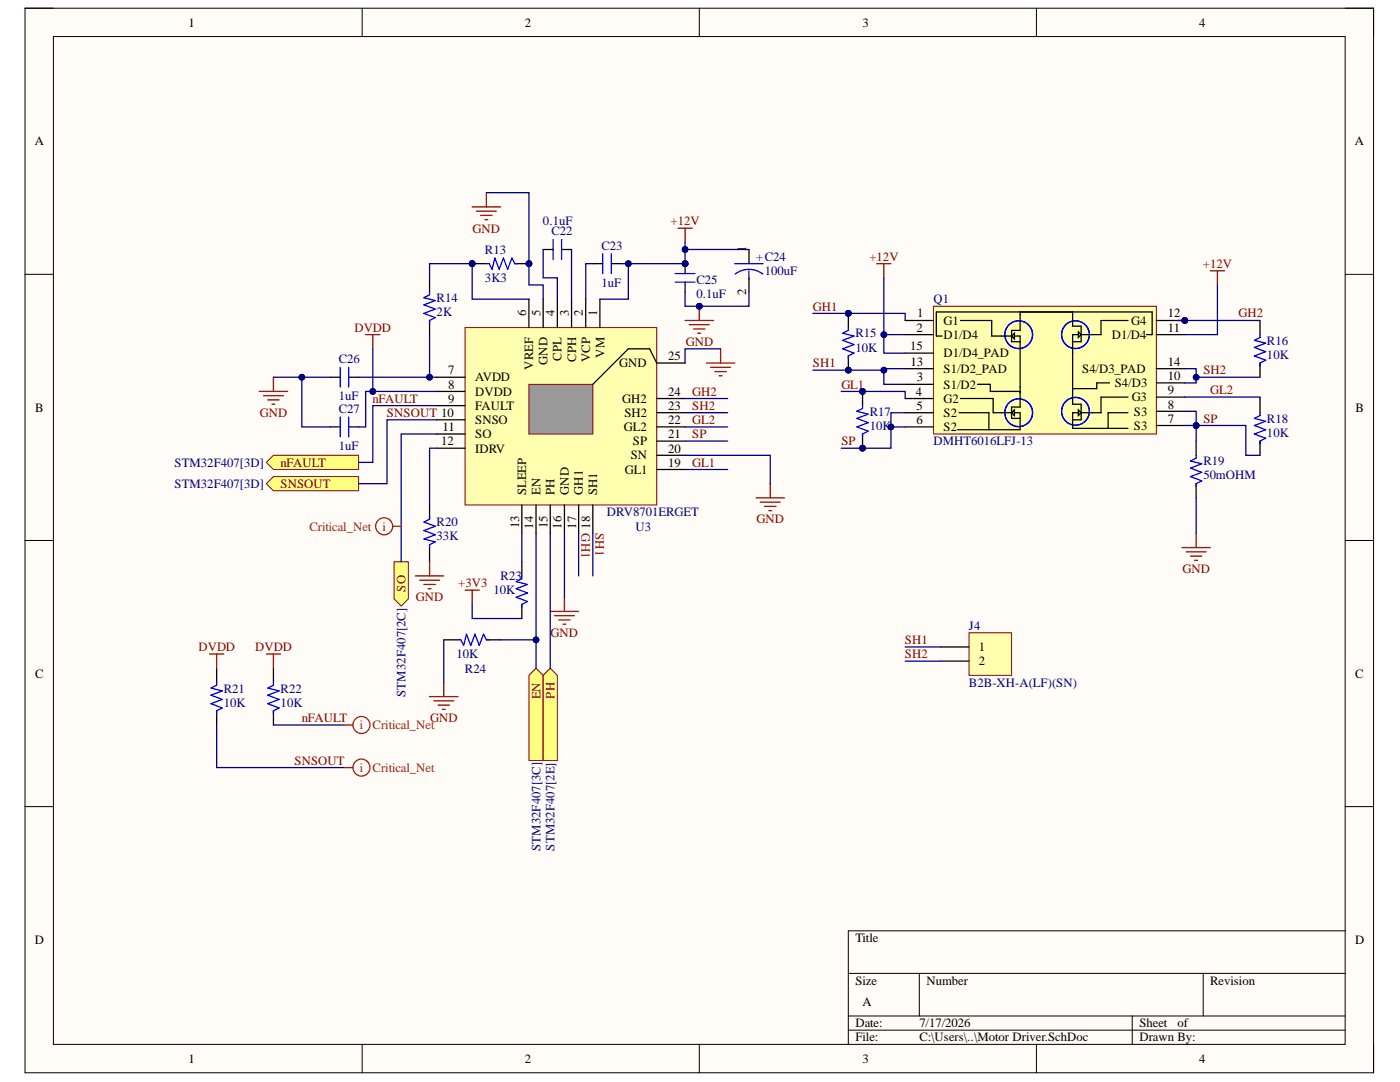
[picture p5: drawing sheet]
<svg xmlns="http://www.w3.org/2000/svg" width="279mm" height="216mm" viewBox="0 0 279 216" stroke-linecap="round" stroke-linejoin="round" font-family="sans-serif">
<defs><g id="words">
<g font-size="2.5">
<text x="37.6" y="5.3">1</text>
<text x="104.7" y="5.3">2</text>
<text x="172.1" y="5.3">3</text>
<text x="239.3" y="5.3">4</text>
<text x="6.9" y="29">A</text>
<text x="270.4" y="29">A</text>
<text x="148.9" y="50.3" transform="rotate(-90 148.9 50.3)">1</text>
<text x="148.9" y="58.9" transform="rotate(-90 148.9 58.9)">2</text>
<text x="105" y="63.1" transform="rotate(-90 105 63.1)">6</text>
<text x="107.9" y="63.1" transform="rotate(-90 107.9 63.1)">5</text>
<text x="110.6" y="63.1" transform="rotate(-90 110.6 63.1)">4</text>
<text x="113.5" y="63.1" transform="rotate(-90 113.5 63.1)">3</text>
<text x="116.3" y="63.1" transform="rotate(-90 116.3 63.1)">2</text>
<text x="119.2" y="63.1" transform="rotate(-90 119.2 63.1)">1</text>
<text x="183.1" y="63.3">1</text>
<text x="188.3" y="64.8">G1</text>
<text x="225.8" y="64.8">G4</text>
<text x="233.1" y="63.3">12</text>
<text x="112.1" y="72" transform="rotate(-90 112.1 72)">CPL</text>
<text x="120.6" y="71.4" transform="rotate(-90 120.6 71.4)">VM</text>
<text x="133.3" y="71.9">25</text>
<text x="181.6" y="69.9">15</text>
<text x="182.9" y="66.2">2</text>
<text x="188.3" y="67.7">D1/D4</text>
<text x="188.3" y="71.3">D1/D4_PAD</text>
<text x="221.9" y="67.7">D1/D4</text>
<text x="233.1" y="66.2">11</text>
<text x="89.4" y="74.7">7</text>
<text x="89.4" y="77.6">8</text>
<text x="94.8" y="76.1">AVDD</text>
<text x="106.4" y="73.7" transform="rotate(-90 106.4 73.7)">VREF</text>
<text x="109.3" y="72.8" transform="rotate(-90 109.3 72.8)">GND</text>
<text x="115" y="72.2" transform="rotate(-90 115 72.2)">CPH</text>
<text x="117.8" y="72.2" transform="rotate(-90 117.8 72.2)">VCP</text>
<text x="123.6" y="73.3">GND</text>
<text x="181.7" y="73">13</text>
<text x="183" y="76.1">3</text>
<text x="188.3" y="77.6">S1/D2</text>
<text x="188.3" y="74.4">S1/D2_PAD</text>
<text x="216" y="74.4">S4/D3_PAD</text>
<text x="222.5" y="77.3">S4/D3</text>
<text x="233.1" y="75.9">10</text>
<text x="233.1" y="73">14</text>
<text x="7" y="82.1">B</text>
<text x="89.4" y="80.3">9</text>
<text x="94.8" y="79">DVDD</text>
<text x="94.8" y="81.8">FAULT</text>
<text x="124.2" y="80.3">GH2</text>
<text x="124.6" y="83.2">SH2</text>
<text x="133.3" y="81.8">23</text>
<text x="133.3" y="79">24</text>
<text x="182.8" y="79">4</text>
<text x="182.9" y="81.8">5</text>
<text x="188.3" y="80.3">G2</text>
<text x="188.3" y="83.2">S2</text>
<text x="225.9" y="80.1">G3</text>
<text x="226.3" y="83">S3</text>
<text x="233.1" y="81.5">8</text>
<text x="233.1" y="78.7">9</text>
<text x="270.5" y="82.1">B</text>
<text x="88.1" y="88.9">12</text>
<text x="88.3" y="86">11</text>
<text x="94.8" y="84.7">SNSO</text>
<text x="94.8" y="87.5">SO</text>
<text x="124.5" y="86">GL2</text>
<text x="126.3" y="88.9">SP</text>
<text x="133.3" y="87.5">21</text>
<text x="133.3" y="84.7">22</text>
<text x="182.9" y="84.7">6</text>
<text x="188.3" y="86">S2</text>
<text x="226.3" y="85.8">S3</text>
<text x="233.1" y="84.3">7</text>
<text x="94.8" y="90.3">IDRV</text>
<text x="124.7" y="94.6">GL1</text>
<text x="125.9" y="91.7">SN</text>
<text x="133.3" y="93.1">19</text>
<text x="133.3" y="90.3">20</text>
<text x="105" y="98.8" transform="rotate(-90 105 98.8)">SLEEP</text>
<text x="107.9" y="98.8" transform="rotate(-90 107.9 98.8)">EN</text>
<text x="110.6" y="98.8" transform="rotate(-90 110.6 98.8)">PH</text>
<text x="113.5" y="98.8" transform="rotate(-90 113.5 98.8)">GND</text>
<text x="116.3" y="98.8" transform="rotate(-90 116.3 98.8)">GH1</text>
<text x="119.2" y="98.8" transform="rotate(-90 119.2 98.8)">SH1</text>
<text x="103.6" y="105.4" transform="rotate(-90 103.6 105.4)">13</text>
<text x="106.4" y="105.5" transform="rotate(-90 106.4 105.5)">14</text>
<text x="109.3" y="105.4" transform="rotate(-90 109.3 105.4)">15</text>
<text x="112.1" y="105.5" transform="rotate(-90 112.1 105.5)">16</text>
<text x="115" y="105.5" transform="rotate(-90 115 105.5)">17</text>
<text x="117.8" y="105.5" transform="rotate(-90 117.8 105.5)">18</text>
<text x="195.3" y="129.9">1</text>
<text x="7" y="135.2">C</text>
<text x="195.3" y="132.8">2</text>
<text x="270.4" y="135.2">C</text>
<text x="6.9" y="188.3">D</text>
<text x="170.7" y="188">Title</text>
<text x="270.4" y="188.3">D</text>
<text x="170.7" y="196.5">Size</text>
<text x="184.9" y="196.5">Number</text>
<text x="241.5" y="196.5">Revision</text>
<text x="172.1" y="200.8">A</text>
<text x="170.7" y="205">Date:</text>
<text x="170.7" y="207.8">File:</text>
<text x="183.5" y="205">7/17/2026</text>
<text x="183.5" y="207.8">C:\Users\..\Motor Driver.SchDoc</text>
<text x="227.4" y="205">Sheet</text>
<text x="227.4" y="207.8">Drawn By:</text>
<text x="235" y="205">of</text>
<text x="37.6" y="212.1">1</text>
<text x="104.7" y="212.1">2</text>
<text x="172.1" y="212.1">3</text>
<text x="239.3" y="212.1">4</text>
</g>
<g font-size="2.5" fill="#800000">
<text x="94.3" y="46.4">GND</text>
<text x="133.8" y="45">+12V</text>
<text x="173.5" y="52">+12V</text>
<text x="240.1" y="53.5">+12V</text>
<text x="162.2" y="62">GH1</text>
<text x="247.2" y="63.3">GH2</text>
<text x="70.7" y="66.2">DVDD</text>
<text x="136.9" y="69">GND</text>
<text x="162.2" y="73.3">SH1</text>
<text x="167.9" y="77.6">GL1</text>
<text x="240.2" y="74.7">SH2</text>
<text x="51.9" y="83.2">GND</text>
<text x="74.4" y="80.3">nFAULT</text>
<text x="77.2" y="83.2">SNSOUT 10</text>
<text x="138.1" y="79">GH2</text>
<text x="138.1" y="81.8">SH2</text>
<text x="241.5" y="78.7">GL2</text>
<text x="138.1" y="84.7">GL2</text>
<text x="138.1" y="87.5">SP</text>
<text x="167.9" y="88.9">SP</text>
<text x="240.2" y="84.3">SP</text>
<text x="56" y="93.1">nFAULT</text>
<text x="138.1" y="93.1">GL1</text>
<text x="56" y="97.3">SNSOUT</text>
<text x="116.1" y="106.4" transform="rotate(90 116.1 106.4)">GH1</text>
<text x="118.9" y="106.4" transform="rotate(90 118.9 106.4)">SH1</text>
<text x="151" y="104.5">GND</text>
<text x="81" y="118.1" transform="rotate(-90 81 118.1)">SO</text>
<text x="91.4" y="117.2">+3V3</text>
<text x="236" y="114.3">GND</text>
<text x="83" y="120">GND</text>
<text x="39.6" y="129.9">DVDD</text>
<text x="50.9" y="129.9">DVDD</text>
<text x="109.9" y="127.1">GND</text>
<text x="180.6" y="128.6">SH1</text>
<text x="180.6" y="131.3">SH2</text>
<text x="107.9" y="139.5" transform="rotate(-90 107.9 139.5)">EN</text>
<text x="110.6" y="139.4" transform="rotate(-90 110.6 139.4)">PH</text>
<text x="60.2" y="144.1">nFAULT</text>
<text x="85.9" y="144.1">GND</text>
<text x="58.8" y="152.6">SNSOUT</text>
</g>
<g font-size="2.5" fill="#000080">
<text x="108.4" y="45">0.1uF</text>
<text x="110.1" y="46.9">C22</text>
<text x="96.8" y="50.7">R13</text>
<text x="120" y="49.8">C23</text>
<text x="150.9" y="52">+C24</text>
<text x="96.8" y="56.3">3K3</text>
<text x="120" y="57.2">1uF</text>
<text x="139" y="56.6">C25</text>
<text x="139" y="59.5">0.1uF</text>
<text x="152.6" y="54.9">100uF</text>
<text x="87.1" y="60.3">R14</text>
<text x="87.1" y="63.1">2K</text>
<text x="186.3" y="60.6">Q1</text>
<text x="170.7" y="67.3">R15</text>
<text x="170.7" y="70.2">10K</text>
<text x="252.8" y="68.8">R16</text>
<text x="252.8" y="71.6">10K</text>
<text x="67.6" y="72.5">C26</text>
<text x="67.6" y="79.8">1uF</text>
<text x="67.6" y="82.4">C27</text>
<text x="173.6" y="83">R17</text>
<text x="67.6" y="89.7">1uF</text>
<text x="173.6" y="85.8">10K</text>
<text x="186.3" y="88.9">DMHT6016LFJ-13</text>
<text x="252.8" y="84.3">R18</text>
<text x="252.8" y="87.2">10K</text>
<text x="34.9" y="93.1">STM32F407[3D]</text>
<text x="240.2" y="92.9">R19</text>
<text x="240.2" y="95.7">50mOHM</text>
<text x="34.9" y="97.3">STM32F407[3D]</text>
<text x="87.1" y="105">R20</text>
<text x="87.1" y="107.8">33K</text>
<text x="121.1" y="103">DRV8701ERGET</text>
<text x="126.8" y="105.9">U3</text>
<text x="98.5" y="118.6">10K</text>
<text x="99.9" y="115.8">R23</text>
<text x="193.4" y="125.7">J4</text>
<text x="91.1" y="131.3">10K</text>
<text x="92.8" y="134.2">R24</text>
<text x="193.4" y="137">B2B-XH-A(LF)(SN)</text>
<text x="44.7" y="138.2">R21</text>
<text x="44.7" y="141">10K</text>
<text x="56" y="138.2">R22</text>
<text x="56" y="141">10K</text>
<text x="81" y="139" transform="rotate(-90 81 139)">STM32F407[2C]</text>
<text x="107.9" y="169.8" transform="rotate(-90 107.9 169.8)">STM32F407[3C]</text>
<text x="110.6" y="169.7" transform="rotate(-90 110.6 169.7)">STM32F407[2E]</text>
</g>
<g font-size="2.5" fill="#f00">
<text x="61.8" y="105.9">Critical_Net</text>
<text x="76.3" y="105.9">i</text>
<text x="71.8" y="145.6">i</text>
<text x="74.4" y="145.6">Critical_Net</text>
<text x="71.8" y="154">i</text>
<text x="74.4" y="154">Critical_Net</text>
</g>
</g></defs>
<path d="M5 1.6h269.1v212.5h-269.1z" fill-rule="evenodd" fill="#fffcf8"/>
<path d="M5 1.6h269.1v212.5h-269.1z" fill="none" stroke="#000" stroke-width=".2"/>
<path d="M10.7 7.3h257.8v201.1h-257.8z" fill-rule="evenodd" fill="#fffcf8"/>
<g fill="none" stroke="#000" stroke-width=".2">
<path d="M5 1.6h5.7M10.7 7.3h257.8v201.1h-257.8zM72.3 1.6v5.7M139.6 1.6v5.7M206.8 1.6v5.7M268.5 1.6h5.6v5.7M5 54.7h5.7M268.5 54.7h5.6M5 107.8h5.7M268.5 107.8h5.6M5 161h5.7M268.5 161h5.6"/>
<path d="M169.3 194.2h99.2M183.5 194.2v8.5M240.1 194.2v8.5M268.5 185.7h-99.2v22.7M72.3 208.4v5.7M139.6 208.4v5.7M169.3 202.7h99.2M169.3 205.6h99.2M206.8 208.4v5.7M226 202.7v5.7M274.1 208.4v5.7"/>
</g>
<path d="M92.8 65.4h38.3v35.4h-38.3z" fill-rule="evenodd" fill="#ffffb0"/>
<path d="M92.8 65.4h38.3v35.4h-38.3z" fill="none" stroke="#800000" stroke-width=".2"/>
<g fill="none" stroke="#000" stroke-width=".25">
<path d="M105.6 59.7v5.7M108.4 59.7v5.7M111.2 59.7v5.7M114.1 59.7v5.7M116.9 59.7v5.7M119.7 59.7v5.7M87.1 75.3h5.7M87.1 78.1h5.7M131.1 79.5h5.6M131.1 72.4h5.6M87.1 80.9h5.7M87.1 83.8h5.7"/>
<path d="M87.1 86.6h5.7M87.1 89.4h5.7M131.1 93.7h5.6M131.1 90.8h5.6M131.1 88h5.6M131.1 85.2h5.6M131.1 82.4h5.6M104.1 100.8v5.6M107 100.8v5.6M109.8 100.8v5.6M112.6 100.8v5.6M115.5 100.8v5.6"/>
<path d="M118.3 100.8v5.6"/>
</g>
<path d="M105.6 76.7h12.7v9.9h-12.7z" fill-rule="evenodd" fill="#999"/>
<path d="M105.6 76.7h12.7v9.9h-12.7z" fill="none" stroke="#800000" stroke-width=".2"/>
<path d="M131.1 72.4l-1.5-2.8h-4.2l-7.1 7.1" fill="none" stroke="#000" stroke-width=".25"/>
<circle cx="136.7" cy="52.6" r=".57" fill="#000080"/>
<circle cx="136.7" cy="52.6" r=".57" fill="none" stroke="#000080" stroke-width=".2"/>
<path d="M136.7 52.6v2M136.7 56.3v2" fill="none" stroke="#000" stroke-width=".25"/>
<circle cx="136.7" cy="52.6" r=".57" fill="#000080"/>
<circle cx="136.7" cy="52.6" r=".57" fill="none" stroke="#000080" stroke-width=".2"/>
<path d="M120.3 50.6v4M122 50.6v4M134.7 56.3h4M134.7 54.6h4" fill="none" stroke="#00f" stroke-width=".25"/>
<path d="M135.3 45.5h2.8M136.7 45.5v2.9M136.7 63.9h5.7M137.6 64.8h3.9M138.4 65.6h2.3M139.3 66.5h.5M139.6 61.1v2.8" fill="none" stroke="#800000" stroke-width=".25"/>
<path d="M118.3 52.6h2M122 52.6h2" fill="none" stroke="#000" stroke-width=".25"/>
<circle cx="139.6" cy="61.1" r=".57" fill="#000080"/>
<circle cx="139.6" cy="61.1" r=".57" fill="none" stroke="#000080" stroke-width=".2"/>
<path d="M108.4 49.8h2M112.1 49.8h2M65.9 75.3h2M69.6 75.3h2" fill="none" stroke="#000" stroke-width=".25"/>
<path d="M110.4 47.8v4M112.1 47.8v4M67.9 73.3v4M69.6 73.3v4" fill="none" stroke="#00f" stroke-width=".25"/>
<path d="M97.1 38.5v2.8M94.2 41.3h5.7M95.1 42.1h3.9M95.9 43h2.3M96.8 43.8h.5" fill="none" stroke="#800000" stroke-width=".25"/>
<circle cx="94.2" cy="52.6" r=".57" fill="#000080"/>
<circle cx="94.2" cy="52.6" r=".57" fill="none" stroke="#000080" stroke-width=".2"/>
<circle cx="105.6" cy="52.6" r=".57" fill="#000080"/>
<circle cx="105.6" cy="52.6" r=".57" fill="none" stroke="#000080" stroke-width=".2"/>
<path d="M94.2 52.6h2.9" fill="none" stroke="#000" stroke-width=".25"/>
<circle cx="94.2" cy="52.6" r=".57" fill="#000080"/>
<circle cx="94.2" cy="52.6" r=".57" fill="none" stroke="#000080" stroke-width=".2"/>
<path d="M102.7 52.6h2.9" fill="none" stroke="#000" stroke-width=".25"/>
<circle cx="105.6" cy="52.6" r=".57" fill="#000080"/>
<circle cx="105.6" cy="52.6" r=".57" fill="none" stroke="#000080" stroke-width=".2"/>
<path d="M85.7 58.3v.5l-1.1 .6 2.3 .6-2.3 .8 2.3 .9-2.3 .8 2.3 .9-1.2 .5v.6M97.1 52.6h.5l.6 1.1 .6-2.2 .8 2.2 .9-2.2 .8 2.2 .9-2.2 .5 1.1h.6M67.9 83.2v4M69.6 83.2v4" fill="none" stroke="#00f" stroke-width=".25"/>
<path d="M85.7 55.4v2.9M85.7 63.9v2.9M65.9 85.2h2M69.6 85.2h2" fill="none" stroke="#000" stroke-width=".25"/>
<path d="M51.7 78.1h5.7M52.6 79h4M53.4 79.8h2.3M54.6 75.3v2.8M54.3 80.7h.6" fill="none" stroke="#800000" stroke-width=".25"/>
<path d="M53.2 92.3l1.4-1.5h17v2.9h-17z" fill-rule="evenodd" fill="#ffff80"/>
<path d="M53.2 92.3l1.4-1.5h17v2.9h-17z" fill="none" stroke="#800000" stroke-width=".2"/>
<path d="M53.2 96.5l1.4-1.4h17v2.8h-17z" fill-rule="evenodd" fill="#ffff80"/>
<path d="M53.2 96.5l1.4-1.4h17v2.8h-17z" fill="none" stroke="#800000" stroke-width=".2"/>
<path d="M43.2 133.3v2.9M54.6 133.3v2.9M43.2 141.8v2.9M54.6 141.8v2.9" fill="none" stroke="#000" stroke-width=".25"/>
<path d="M43.2 136.2v.5l-1.1 .6 2.3 .6-2.3 .8 2.3 .9-2.3 .8 2.3 .9-1.2 .5v.6M54.6 136.2v.5l-1.2 .6 2.3 .6-2.3 .8 2.3 .9-2.3 .8 2.3 .9-1.1 .5v.6" fill="none" stroke="#00f" stroke-width=".25"/>
<path d="M73 66.8h2.8M74.4 66.8v2.8M41.8 130.5h2.9M43.2 130.5v2.8M53.2 130.5h2.8M54.6 130.5v2.8" fill="none" stroke="#800000" stroke-width=".25"/>
<path d="M78.7 112.1h2.8v7.4l-1.4 1.4-1.4-1.4z" fill-rule="evenodd" fill="#ffff80"/>
<path d="M78.7 112.1h2.8v7.4l-1.4 1.4-1.4-1.4z" fill="none" stroke="#800000" stroke-width=".2"/>
<path d="M85.7 100.8v2.8M85.7 109.3v2.8M104.1 112.1v2.8M104.1 120.6v2.8" fill="none" stroke="#000" stroke-width=".25"/>
<path d="M85.7 103v.6l-1.1 .6 2.3 .8-2.3 .9 2.3 .8-2.3 .9 2.3 .5-1.2 .6v.6M104.1 114.9v.6l-1.1 .6 2.3 .5-2.3 .9 2.3 .8-2.3 .9 2.3 .8-1.2 .6v.6" fill="none" stroke="#00f" stroke-width=".25"/>
<path d="M82.9 114.9h5.7M83.7 115.8h4M84.6 116.6h2.3M85.4 117.5h.6M85.7 112.1v2.8M92.8 117.8h2.8M94.2 117.8v2.8" fill="none" stroke="#800000" stroke-width=".25"/>
<path d="M105.6 134.7l1.4-1.4 1.4 1.4v17h-2.8z" fill-rule="evenodd" fill="#ffff80"/>
<path d="M105.6 134.7l1.4-1.4 1.4 1.4v17h-2.8z" fill="none" stroke="#800000" stroke-width=".2"/>
<path d="M108.4 134.7l1.4-1.4 1.4 1.4v17h-2.8z" fill-rule="evenodd" fill="#ffff80"/>
<path d="M108.4 134.7l1.4-1.4 1.4 1.4v17h-2.8z" fill="none" stroke="#800000" stroke-width=".2"/>
<path d="M88.6 127.7h2.8M97.1 127.7h2.8" fill="none" stroke="#000" stroke-width=".25"/>
<path d="M91.4 127.7h.6l.5 1.1 .6-2.3 .8 2.3 .9-2.3 .8 2.3 .9-2.3 .6 1.2h.5" fill="none" stroke="#00f" stroke-width=".25"/>
<g fill="none" stroke="#800000" stroke-width=".25">
<path d="M141 72.4h5.6M141.8 73.3h4M142.7 74.1h2.2M143.5 75h.6M143.8 69.6v2.8M112.6 119.2v2.8M85.7 139h5.7M86.6 139.9h3.9M88.6 136.2v2.8M109.8 122h5.7M110.7 122.9h3.9M111.5 123.7h2.3"/>
<path d="M112.4 124.6h.5M87.4 140.7h2.3M88.3 141.5h.5"/>
</g>
<circle cx="236.4" cy="63.9" r=".57" fill="#000080"/>
<circle cx="236.4" cy="63.9" r=".57" fill="none" stroke="#000080" stroke-width=".2"/>
<path d="M186.3 61.1h44.5v25.5h-44.5z" fill-rule="evenodd" fill="#ffffb0"/>
<path d="M186.3 61.1h44.5v25.5h-44.5z" fill="none" stroke="#800000" stroke-width=".2"/>
<path d="M180.6 63.9h5.7M180.6 66.8h5.7M180.6 76.7h5.7M180.6 79.5h5.7M230.8 63.9h5.6M230.8 66.8h5.6M230.8 79.2h5.6M230.8 76.4h5.6M180.6 82.4h5.7M180.6 85.2h5.7M230.8 84.9h5.6M230.8 82.1h5.6" fill="none" stroke="#000" stroke-width=".25"/>
<circle cx="236.4" cy="63.9" r=".57" fill="#000080"/>
<circle cx="236.4" cy="63.9" r=".57" fill="none" stroke="#000080" stroke-width=".2"/>
<g fill="none" stroke="#00f" stroke-width=".25">
<circle cx="203.3" cy="66.8" r="2.77"/>
<circle cx="203.3" cy="66.8" r="2.76"/>
<circle cx="214.6" cy="66.8" r="2.77"/>
<circle cx="203.3" cy="82.4" r="2.77"/>
<circle cx="214.6" cy="82.1" r="2.77"/>
</g>
<path d="M199.9 67.1h3.7v10.2M203.6 62.8v3.1h-1.7v2.3h1.7" fill="none" stroke="#000" stroke-width=".25"/>
<path d="M201.9 67.1l.6-.6v1.1z" fill="#c0c0c0"/>
<path d="M201.9 67.1l.6-.6v1.1zM203.6 78.1v3.1h-1.7v2.3h1.7M199.9 82.4h3.7v3.3" fill="none" stroke="#000" stroke-width=".25"/>
<path d="M201.9 82.4l.6-.6v1.1z" fill="#c0c0c0"/>
<path d="M214.3 66.8h3.7M215.8 65.1v3.1M201.9 82.4l.6-.6v1.1z" fill="none" stroke="#000" stroke-width=".25"/>
<path d="M215.2 66.2l.6 .6-.6 .5z" fill="#c0c0c0"/>
<path d="M214.1 62.2v2.9h1.7M214.1 68.2h1.7M214.3 66.8h-.2v3.7M215.2 66.2l.6 .6-.6 .5zM215.8 80.7v3.1M215.8 82.4h2.2" fill="none" stroke="#000" stroke-width=".25"/>
<path d="M215.2 81.8l.6 .6-.6 .5z" fill="#c0c0c0"/>
<g fill="none" stroke="#000" stroke-width=".25">
<path d="M180.6 73.6h5.7M180.6 70.5h5.7M191.7 79.5h6.5v2.9h1.7M191.7 63.9h6.2v3.2h2M195.1 76.7h2.5v1.4h6M203.6 62.2v.6M203.6 77.3v1.1M214.1 70.2v10.5h1.7M221.4 76.4h-2.5v1.1h-4.8M225.1 79.2h-5.4v3.2h-1.7M225.1 63.9h-5.4v2.9h-1.7M228.8 66.8h1.1v-4.6h-43v4.9h1.1"/>
<path d="M230.8 73.6h5.6M191.1 85.7h12.5M191.4 82.4h6v3.3M214.1 83.8h1.7M215.2 81.8l.6 .6-.6 .5zM215.2 82.4h-1.1v3.1h11M225.1 82.4h-4v3.1M238.7 88v2.9M238.7 96.5v2.8"/>
</g>
<path d="M175 52.6h2.8M176.4 52.6v2.8M241.5 54h2.9M243 54v2.9M235.9 109.3h5.6M236.7 110.1h4M237.6 111h2.2M238.4 111.8h.6M238.7 106.4v2.9" fill="none" stroke="#800000" stroke-width=".25"/>
<path d="M238.7 90.9v.5l-1.1 .6 2.2 .5-2.2 .9 2.2 .8-2.2 .9 2.2 .9-1.1 .5v.6" fill="none" stroke="#00f" stroke-width=".25"/>
<circle cx="169.3" cy="62.5" r=".57" fill="#000080"/>
<circle cx="169.3" cy="62.5" r=".57" fill="none" stroke="#000080" stroke-width=".2"/>
<circle cx="169.3" cy="73.9" r=".57" fill="#000080"/>
<circle cx="169.3" cy="73.9" r=".57" fill="none" stroke="#000080" stroke-width=".2"/>
<path d="M169.3 62.5v2.9" fill="none" stroke="#000" stroke-width=".25"/>
<circle cx="169.3" cy="62.5" r=".57" fill="#000080"/>
<circle cx="169.3" cy="62.5" r=".57" fill="none" stroke="#000080" stroke-width=".2"/>
<path d="M169.3 71v2.9" fill="none" stroke="#000" stroke-width=".25"/>
<circle cx="169.3" cy="73.9" r=".57" fill="#000080"/>
<circle cx="169.3" cy="73.9" r=".57" fill="none" stroke="#000080" stroke-width=".2"/>
<path d="M169.3 65.4v.5l-1.1 .6 2.2 .6-2.2 .8 2.2 .9-2.2 .8 2.2 .9-1.1 .5v.6" fill="none" stroke="#00f" stroke-width=".25"/>
<circle cx="172.1" cy="78.1" r=".57" fill="#000080"/>
<circle cx="172.1" cy="78.1" r=".57" fill="none" stroke="#000080" stroke-width=".2"/>
<circle cx="172.1" cy="89.4" r=".57" fill="#000080"/>
<circle cx="172.1" cy="89.4" r=".57" fill="none" stroke="#000080" stroke-width=".2"/>
<path d="M172.1 78.1v2.8" fill="none" stroke="#000" stroke-width=".25"/>
<circle cx="172.1" cy="78.1" r=".57" fill="#000080"/>
<circle cx="172.1" cy="78.1" r=".57" fill="none" stroke="#000080" stroke-width=".2"/>
<path d="M172.1 86.6v2.8" fill="none" stroke="#000" stroke-width=".25"/>
<circle cx="172.1" cy="89.4" r=".57" fill="#000080"/>
<circle cx="172.1" cy="89.4" r=".57" fill="none" stroke="#000080" stroke-width=".2"/>
<path d="M251.5 66.8v.5l-1.2 .6 2.3 .6-2.3 .8 2.3 .9-2.3 .8 2.3 .9-1.1 .5v.6M172.1 80.9v.6l-1.1 .6 2.3 .5-2.3 .9 2.3 .8-2.3 .9 2.3 .8-1.2 .6v.6M251.5 82.4v.5l-1.2 .6 2.3 .6-2.3 .8 2.3 .8-2.3 .9 2.3 .9-1.1 .5v.6" fill="none" stroke="#00f" stroke-width=".25"/>
<path d="M251.5 63.9v2.9M251.5 72.4v2.9M251.5 79.5v2.9M251.5 88v2.9" fill="none" stroke="#000" stroke-width=".25"/>
<path d="M193.4 126.3h8.5v8.4h-8.5z" fill-rule="evenodd" fill="#ffffb0"/>
<path d="M193.4 126.3h8.5v8.4h-8.5z" fill="none" stroke="#800000" stroke-width=".2"/>
<path d="M149.5 49.8v2.8M149.5 55.4v2.9M187.7 129.1h5.7M187.7 131.9h5.7" fill="none" stroke="#000" stroke-width=".25"/>
<path d="M146.6 52.6h5.7M146.7 54.7a4.5 4.5 0 0 1 5.5 0M149.5 54v1.7" fill="none" stroke="#00f" stroke-width=".25"/>
<path d="M150.9 99.3h5.7M153.7 96.5v2.8M151.7 100.2h4M152.6 101h2.3M153.4 101.9h.6" fill="none" stroke="#800000" stroke-width=".25"/>
<path d="M136.7 48.4v4.2" fill="none" stroke="#000080" stroke-width=".25"/>
<circle cx="136.7" cy="49.8" r=".57" fill="#000080"/>
<circle cx="136.7" cy="49.8" r=".57" fill="none" stroke="#000080" stroke-width=".2"/>
<circle cx="136.7" cy="52.6" r=".57" fill="#000080"/>
<circle cx="136.7" cy="52.6" r=".57" fill="none" stroke="#000080" stroke-width=".2"/>
<path d="M118.3 52.6h-1.4v7.1M124 52.6h12.7" fill="none" stroke="#000080" stroke-width=".25"/>
<circle cx="125.4" cy="52.6" r=".57" fill="#000080"/>
<circle cx="125.4" cy="52.6" r=".57" fill="none" stroke="#000080" stroke-width=".2"/>
<circle cx="136.7" cy="52.6" r=".57" fill="#000080"/>
<circle cx="136.7" cy="52.6" r=".57" fill="none" stroke="#000080" stroke-width=".2"/>
<path d="M125.4 52.6v7.1h-5.7" fill="none" stroke="#000080" stroke-width=".25"/>
<circle cx="125.4" cy="52.6" r=".57" fill="#000080"/>
<circle cx="125.4" cy="52.6" r=".57" fill="none" stroke="#000080" stroke-width=".2"/>
<path d="M97.1 38.5h8.5v18.4h2.8v2.8M108.4 49.8v5.6h2.8v4.3M114.1 49.8v9.9" fill="none" stroke="#000080" stroke-width=".25"/>
<circle cx="105.6" cy="52.6" r=".57" fill="#000080"/>
<circle cx="105.6" cy="52.6" r=".57" fill="none" stroke="#000080" stroke-width=".2"/>
<path d="M94.2 52.6h-8.5v2.8" fill="none" stroke="#000080" stroke-width=".25"/>
<circle cx="94.2" cy="52.6" r=".57" fill="#000080"/>
<circle cx="94.2" cy="52.6" r=".57" fill="none" stroke="#000080" stroke-width=".2"/>
<path d="M94.2 52.6v7.1h11.4" fill="none" stroke="#000080" stroke-width=".25"/>
<circle cx="94.2" cy="52.6" r=".57" fill="#000080"/>
<circle cx="94.2" cy="52.6" r=".57" fill="none" stroke="#000080" stroke-width=".2"/>
<path d="M85.7 66.8v8.5h1.4" fill="none" stroke="#000080" stroke-width=".25"/>
<circle cx="85.7" cy="75.3" r=".57" fill="#000080"/>
<circle cx="85.7" cy="75.3" r=".57" fill="none" stroke="#000080" stroke-width=".2"/>
<path d="M71.6 75.3h14.1" fill="none" stroke="#000080" stroke-width=".25"/>
<circle cx="85.7" cy="75.3" r=".57" fill="#000080"/>
<circle cx="85.7" cy="75.3" r=".57" fill="none" stroke="#000080" stroke-width=".2"/>
<path d="M54.6 75.3h11.3" fill="none" stroke="#000080" stroke-width=".25"/>
<circle cx="60.2" cy="75.3" r=".57" fill="#000080"/>
<circle cx="60.2" cy="75.3" r=".57" fill="none" stroke="#000080" stroke-width=".2"/>
<path d="M60.2 75.3v9.9h5.7" fill="none" stroke="#000080" stroke-width=".25"/>
<circle cx="60.2" cy="75.3" r=".57" fill="#000080"/>
<circle cx="60.2" cy="75.3" r=".57" fill="none" stroke="#000080" stroke-width=".2"/>
<path d="M87.1 78.1h-14.1v7.1h-1.4" fill="none" stroke="#000080" stroke-width=".25"/>
<circle cx="74.4" cy="78.1" r=".57" fill="#000080"/>
<circle cx="74.4" cy="78.1" r=".57" fill="none" stroke="#000080" stroke-width=".2"/>
<path d="M74.4 69.6v8.5M87.1 80.9h-12.7v11.4h-2.8M87.1 83.8h-9.9v12.7h-5.6M43.2 144.7v8.5h25.5M54.6 144.7h14.1" fill="none" stroke="#000080" stroke-width=".25"/>
<circle cx="74.4" cy="78.1" r=".57" fill="#000080"/>
<circle cx="74.4" cy="78.1" r=".57" fill="none" stroke="#000080" stroke-width=".2"/>
<path d="M87.1 86.6h-7v25.5M87.1 89.4h-1.4v11.4M104.1 106.4v5.7M107 106.4v26.9M94.2 120.6v2.8h9.9" fill="none" stroke="#000080" stroke-width=".25"/>
<circle cx="107" cy="127.7" r=".57" fill="#000080"/>
<circle cx="107" cy="127.7" r=".57" fill="none" stroke="#000080" stroke-width=".2"/>
<path d="M109.8 106.4v26.9M99.9 127.7h7.1" fill="none" stroke="#000080" stroke-width=".25"/>
<circle cx="107" cy="127.7" r=".57" fill="#000080"/>
<circle cx="107" cy="127.7" r=".57" fill="none" stroke="#000080" stroke-width=".2"/>
<path d="M176.4 55.4v11.4h4.2M136.7 79.5h8.5M143.8 69.6h-7.1v2.8M136.7 82.4h8.5M136.7 85.2h8.5M136.7 88h8.5M136.7 93.7h8.5M112.6 106.4v12.8M115.5 106.4v8.5M118.3 106.4v8.5M88.6 127.7v8.5" fill="none" stroke="#000080" stroke-width=".25"/>
<circle cx="176.4" cy="66.8" r=".57" fill="#000080"/>
<circle cx="176.4" cy="66.8" r=".57" fill="none" stroke="#000080" stroke-width=".2"/>
<path d="M176.4 66.8v3.7h4.2" fill="none" stroke="#000080" stroke-width=".25"/>
<circle cx="176.4" cy="66.8" r=".57" fill="#000080"/>
<circle cx="176.4" cy="66.8" r=".57" fill="none" stroke="#000080" stroke-width=".2"/>
<path d="M236.4 82.1h2.3v2.8h-2.3" fill="none" stroke="#000080" stroke-width=".25"/>
<circle cx="238.7" cy="84.9" r=".57" fill="#000080"/>
<circle cx="238.7" cy="84.9" r=".57" fill="none" stroke="#000080" stroke-width=".2"/>
<path d="M238.7 84.9v3.1" fill="none" stroke="#000080" stroke-width=".25"/>
<circle cx="238.7" cy="84.9" r=".57" fill="#000080"/>
<circle cx="238.7" cy="84.9" r=".57" fill="none" stroke="#000080" stroke-width=".2"/>
<path d="M235 63.9h16.5M238.7 99.3v7.1" fill="none" stroke="#000080" stroke-width=".25"/>
<circle cx="236.4" cy="63.9" r=".57" fill="#000080"/>
<circle cx="236.4" cy="63.9" r=".57" fill="none" stroke="#000080" stroke-width=".2"/>
<path d="M236.4 73.6h2.3v2.8h-2.3" fill="none" stroke="#000080" stroke-width=".25"/>
<circle cx="238.7" cy="75.3" r=".57" fill="#000080"/>
<circle cx="238.7" cy="75.3" r=".57" fill="none" stroke="#000080" stroke-width=".2"/>
<path d="M243 56.9v9.9h-6.6M162.2 62.5h18.4v1.4" fill="none" stroke="#000080" stroke-width=".25"/>
<circle cx="169.3" cy="62.5" r=".57" fill="#000080"/>
<circle cx="169.3" cy="62.5" r=".57" fill="none" stroke="#000080" stroke-width=".2"/>
<path d="M162.2 73.9h14.2" fill="none" stroke="#000080" stroke-width=".25"/>
<circle cx="176.4" cy="73.9" r=".57" fill="#000080"/>
<circle cx="176.4" cy="73.9" r=".57" fill="none" stroke="#000080" stroke-width=".2"/>
<circle cx="169.3" cy="73.9" r=".57" fill="#000080"/>
<circle cx="169.3" cy="73.9" r=".57" fill="none" stroke="#000080" stroke-width=".2"/>
<path d="M180.6 73.6h-4.2v3.1h4.2" fill="none" stroke="#000080" stroke-width=".25"/>
<circle cx="176.4" cy="73.9" r=".57" fill="#000080"/>
<circle cx="176.4" cy="73.9" r=".57" fill="none" stroke="#000080" stroke-width=".2"/>
<path d="M167.9 78.1h12.7v1.4" fill="none" stroke="#000080" stroke-width=".25"/>
<circle cx="172.1" cy="78.1" r=".57" fill="#000080"/>
<circle cx="172.1" cy="78.1" r=".57" fill="none" stroke="#000080" stroke-width=".2"/>
<path d="M177.8 85.2h2.8" fill="none" stroke="#000080" stroke-width=".25"/>
<circle cx="177.8" cy="85.2" r=".57" fill="#000080"/>
<circle cx="177.8" cy="85.2" r=".57" fill="none" stroke="#000080" stroke-width=".2"/>
<path d="M180.6 82.4h-2.8v7h-9.9" fill="none" stroke="#000080" stroke-width=".25"/>
<circle cx="177.8" cy="85.2" r=".57" fill="#000080"/>
<circle cx="177.8" cy="85.2" r=".57" fill="none" stroke="#000080" stroke-width=".2"/>
<circle cx="172.1" cy="89.4" r=".57" fill="#000080"/>
<circle cx="172.1" cy="89.4" r=".57" fill="none" stroke="#000080" stroke-width=".2"/>
<path d="M238.7 75.3h12.8" fill="none" stroke="#000080" stroke-width=".25"/>
<circle cx="238.7" cy="75.3" r=".57" fill="#000080"/>
<circle cx="238.7" cy="75.3" r=".57" fill="none" stroke="#000080" stroke-width=".2"/>
<path d="M238.7 84.9h9.9v6h2.9" fill="none" stroke="#000080" stroke-width=".25"/>
<circle cx="238.7" cy="84.9" r=".57" fill="#000080"/>
<circle cx="238.7" cy="84.9" r=".57" fill="none" stroke="#000080" stroke-width=".2"/>
<path d="M136.7 58.3v2.8h2.9M236.4 79.2h15.1v.3M180.6 129.1h7.1M180.6 131.9h7.1" fill="none" stroke="#000080" stroke-width=".25"/>
<circle cx="139.6" cy="61.1" r=".57" fill="#000080"/>
<circle cx="139.6" cy="61.1" r=".57" fill="none" stroke="#000080" stroke-width=".2"/>
<path d="M149.5 58.3v2.8h-9.9" fill="none" stroke="#000080" stroke-width=".25"/>
<circle cx="139.6" cy="61.1" r=".57" fill="#000080"/>
<circle cx="139.6" cy="61.1" r=".57" fill="none" stroke="#000080" stroke-width=".2"/>
<path d="M136.7 49.8h12.8" fill="none" stroke="#000080" stroke-width=".25"/>
<circle cx="136.7" cy="49.8" r=".57" fill="#000080"/>
<circle cx="136.7" cy="49.8" r=".57" fill="none" stroke="#000080" stroke-width=".2"/>
<path d="M136.7 90.8h17v5.7" fill="none" stroke="#000080" stroke-width=".25"/>
<g fill="none" stroke="#f00" stroke-width=".25">
<path d="M78.4 105h1.7M68.7 144.7h1.7M68.7 153.2h1.7"/>
<circle cx="76.7" cy="105" r="1.7"/>
<circle cx="72.1" cy="144.7" r="1.7"/>
<circle cx="72.1" cy="153.2" r="1.7"/>
</g>
<use href="#words"/>
</svg>
